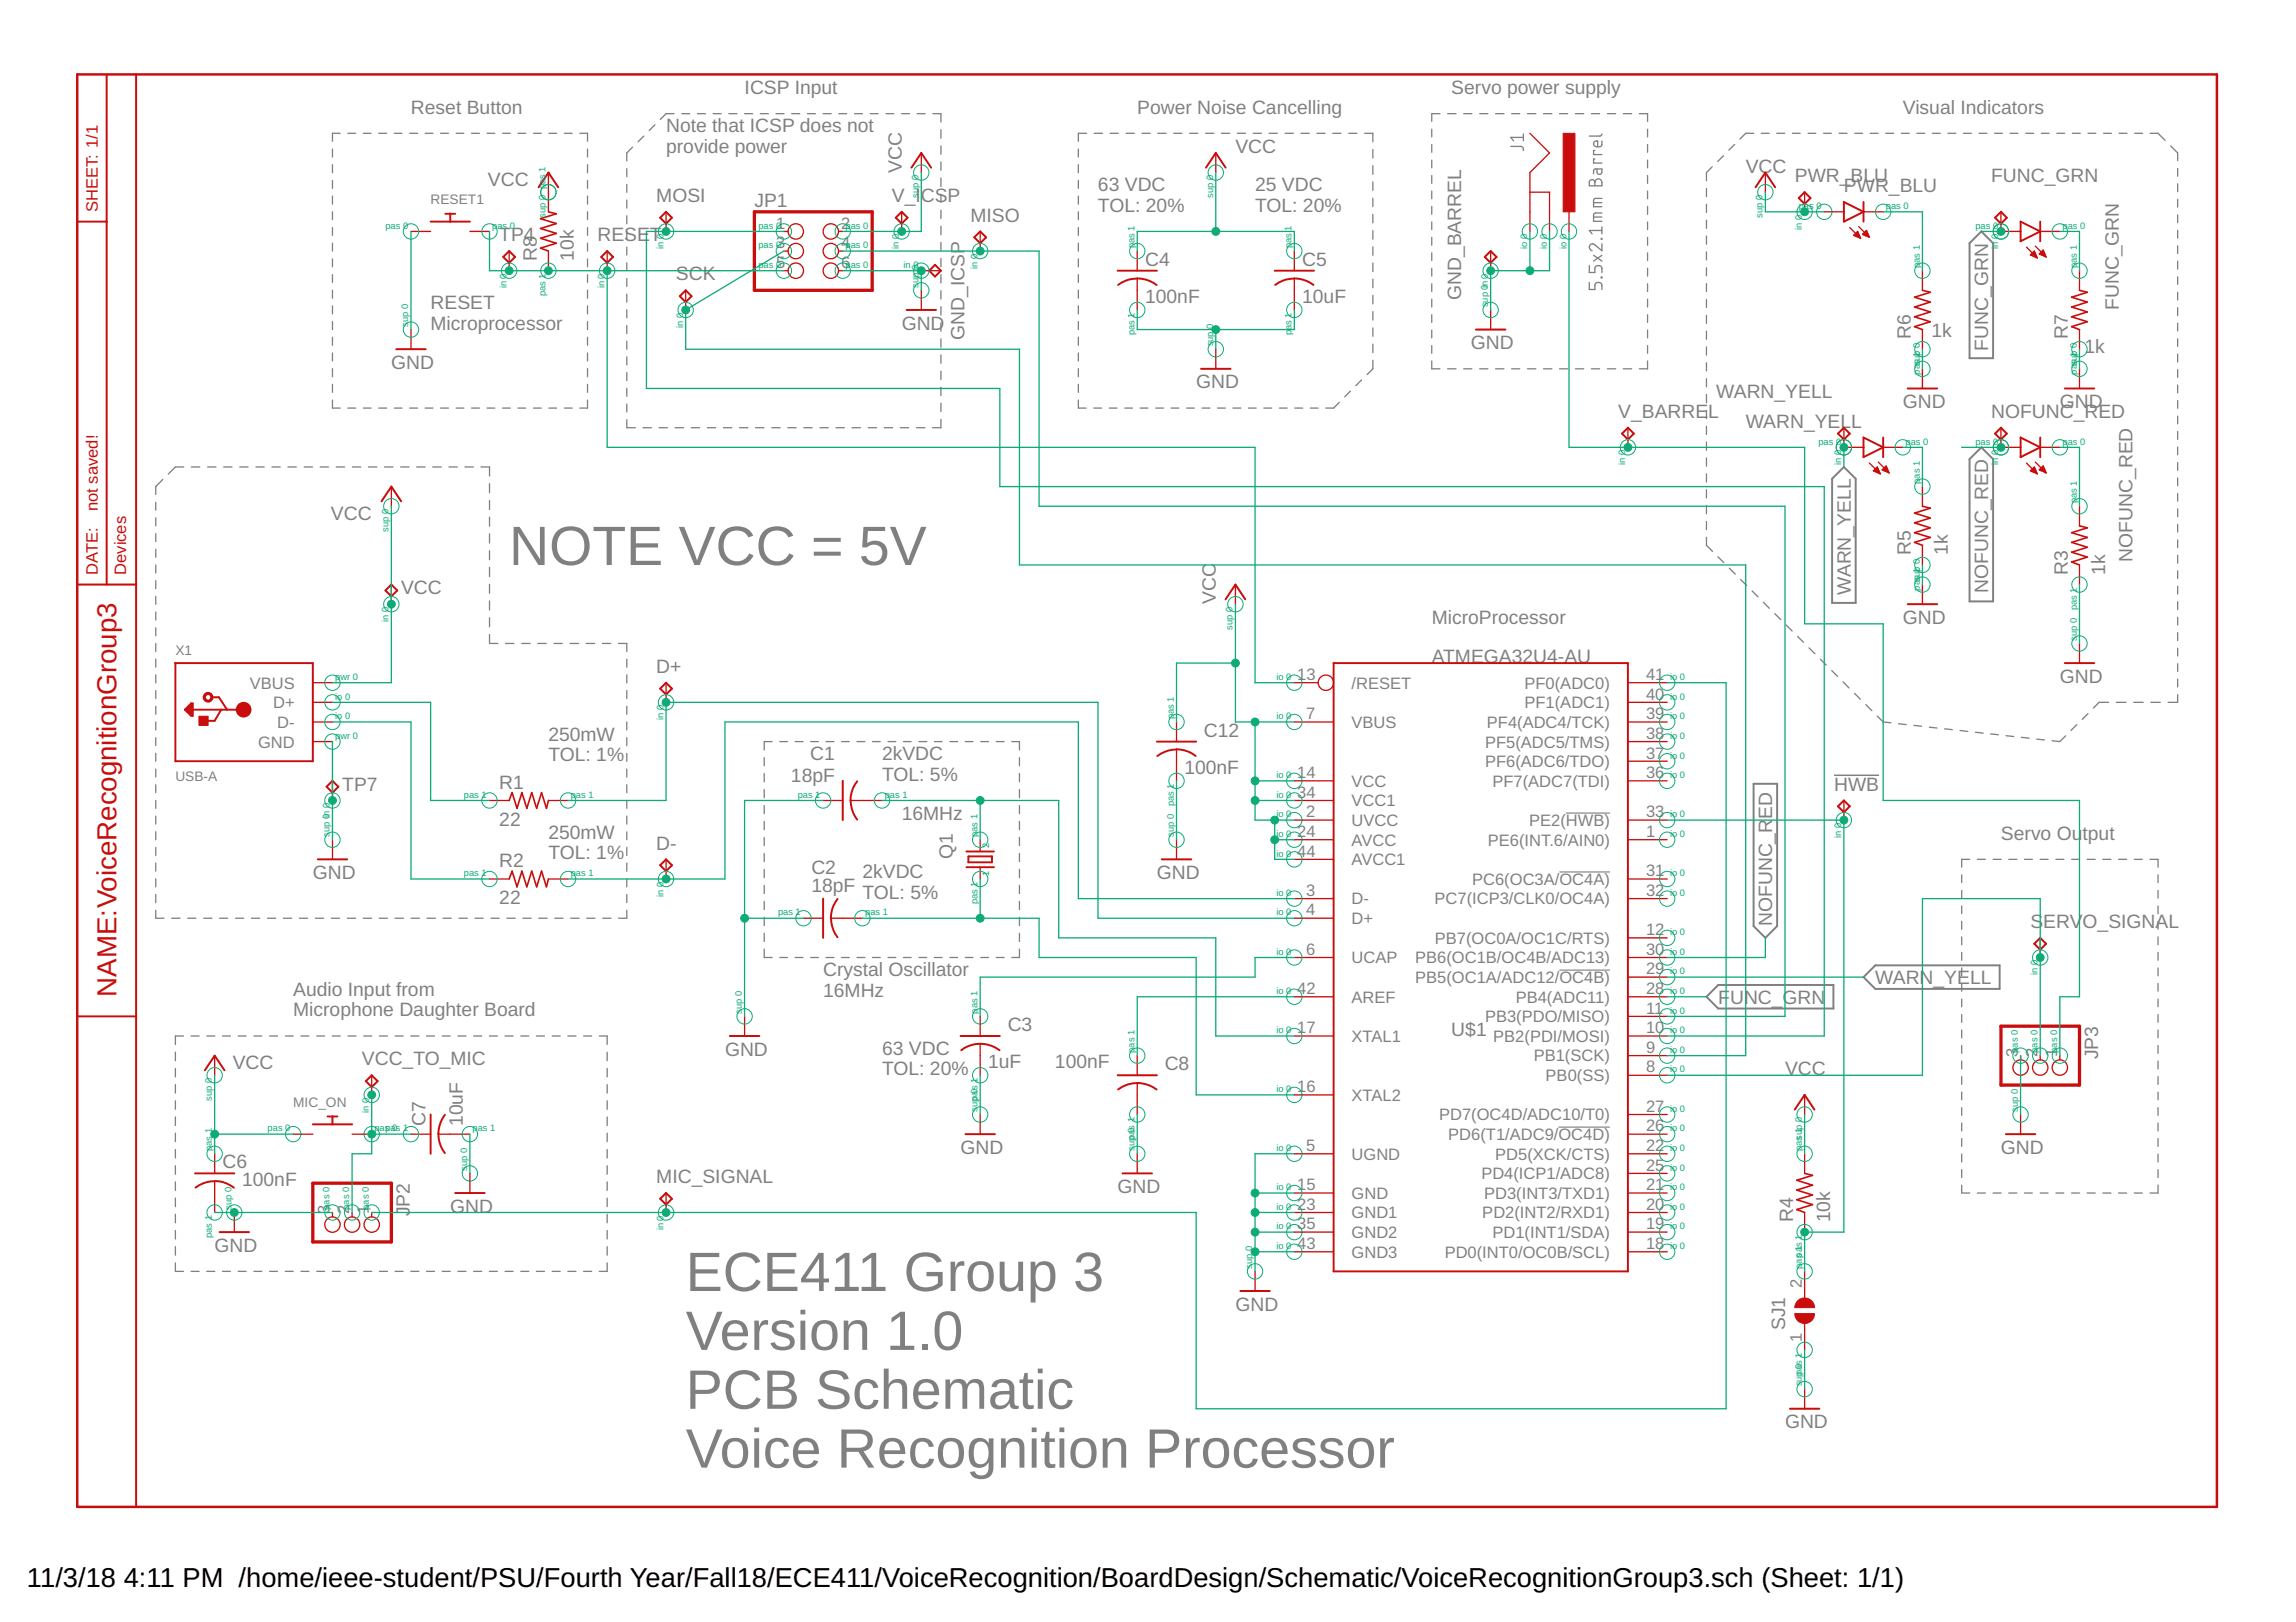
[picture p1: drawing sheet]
<svg xmlns="http://www.w3.org/2000/svg" width="297mm" height="210mm" viewBox="0 0 297 210" stroke-linecap="round" stroke-linejoin="round" font-family="sans-serif">
<defs><g id="words">
<g font-size="7.2" fill="#808080">
<text x="65.9" y="73.1">NOTE VCC = 5V</text>
<text x="88.7" y="167.1">ECE411 Group 3</text>
<text x="88.7" y="174.7">Version 1.0</text>
<text x="88.7" y="182.3">PCB Schematic</text>
<text x="88.7" y="189.9">Voice Recognition Processor</text>
</g>
<text font-size="3.6" fill="#c90d0c" x="15.1" y="129" transform="rotate(-90 15.1 129)">NAME:VoiceRecognitionGroup3</text>
<g font-size="3.5">
<text x="3.5" y="205.4">11/3/18</text>
<text x="16" y="205.4">4:11 PM /home/ieee-student/PSU/Fourth Year/Fall18/ECE411/VoiceRecognition/BoardDesign/Schematic/VoiceRecognitionGroup3.sch (Sheet: 1/1)</text>
</g>
<g font-size="2.5" fill="#808080">
<text x="53.2" y="14.7">Reset Button</text>
<text x="86.2" y="17.1">Note that ICSP does not</text>
<text x="96.3" y="12.2">ICSP Input</text>
<text x="147.1" y="14.7">Power Noise Cancelling</text>
<text x="187.8" y="12.2">Servo power supply</text>
<text x="246.2" y="14.7">Visual Indicators</text>
<text x="86.2" y="19.8">provide power</text>
<text x="116.7" y="22.3" transform="rotate(-90 116.7 22.3)">VCC</text>
<text x="159.8" y="19.8">VCC</text>
<text x="225.9" y="22.3">VCC</text>
<text x="232.2" y="23.6">PWR_BLU</text>
<text x="257.6" y="23.6">FUNC_GRN</text>
<text x="63.1" y="24.1">VCC</text>
<text x="84.9" y="26.1">MOSI</text>
<text x="97.6" y="26.8">JP1</text>
<text x="115.4" y="26.1">V_ICSP</text>
<text x="125.5" y="28.7">MISO</text>
<text x="142" y="24.7">63 VDC</text>
<text x="142" y="27.4">TOL: 20%</text>
<text x="162.4" y="24.7">25 VDC</text>
<text x="162.4" y="27.4">TOL: 20%</text>
<text x="238.6" y="24.9">PWR_BLU</text>
<text x="64.6" y="31.2">TP4</text>
<text x="69.4" y="33.8" transform="rotate(-90 69.4 33.8)">R8</text>
<text x="74.2" y="33.8" transform="rotate(-90 74.2 33.8)">10k</text>
<text x="77.3" y="31.2">RESE</text>
<text x="84.1" y="31.2">T</text>
<text x="148.1" y="34.4">C4</text>
<text x="168.5" y="34.4">C5</text>
<text x="55.7" y="40">RESET</text>
<text x="87.4" y="36.3">SCK</text>
<text x="148.1" y="39.2">100nF</text>
<text x="168.5" y="39.2">10uF</text>
<text x="189" y="38.8" transform="rotate(-90 189 38.8)">GND_BARREL</text>
<text x="274.1" y="40.1" transform="rotate(-90 274.1 40.1)">FUNC_GRN</text>
<text x="50.6" y="47.7">GND</text>
<text x="55.7" y="42.6">Microprocessor</text>
<text x="116.7" y="42.6">GND</text>
<text x="124.8" y="44" transform="rotate(-90 124.8 44)">GND_ICSP</text>
<text x="190.3" y="45.2">GND</text>
<text x="247.2" y="43.9" transform="rotate(-90 247.2 43.9)">R6</text>
<text x="249.9" y="43.7">1k</text>
<text x="257.2" y="45.4" transform="rotate(-90 257.2 45.4)">FUNC_GRN</text>
<text x="267.5" y="43.9" transform="rotate(-90 267.5 43.9)">R7</text>
<text x="269.7" y="45.7">1k</text>
<text x="154.7" y="50.3">GND</text>
<text x="222" y="51.5">WARN_YELL</text>
<text x="246.2" y="52.8">GND</text>
<text x="266.5" y="52.8">GND</text>
<text x="209.3" y="54.1">V_BARREL</text>
<text x="225.9" y="55.3">WARN_YELL</text>
<text x="257.6" y="54.1">NOFUNC_RED</text>
<text x="42.8" y="67.3">VCC</text>
<text x="247.2" y="71.8" transform="rotate(-90 247.2 71.8)">R5</text>
<text x="252" y="71.8" transform="rotate(-90 252 71.8)">1k</text>
<text x="51.9" y="76.9">VCC</text>
<text x="239.4" y="77" transform="rotate(-90 239.4 77)">WARN_YELL</text>
<text x="257.2" y="76.7" transform="rotate(-90 257.2 76.7)">NOFUNC_RED</text>
<text x="267.5" y="74.4" transform="rotate(-90 267.5 74.4)">R3</text>
<text x="272.3" y="74.4" transform="rotate(-90 272.3 74.4)">1k</text>
<text x="275.9" y="72.7" transform="rotate(-90 275.9 72.7)">NOFUNC_RED</text>
<text x="157.3" y="78.2" transform="rotate(-90 157.3 78.2)">VCC</text>
<text x="185.2" y="80.7">MicroProcessor</text>
<text x="246.2" y="80.7">GND</text>
<text x="84.9" y="87.1">D+</text>
<text x="185.2" y="85.8">ATMEGA32U4-AU</text>
<text x="266.5" y="88.4">GND</text>
<text x="70.9" y="95.8">250mW</text>
<text x="155.8" y="95.3">C12</text>
<text x="70.9" y="98.5">TOL: 1%</text>
<text x="102.3" y="101.2">18pF</text>
<text x="104.8" y="98.4">C1</text>
<text x="114.1" y="98.4">2kVDC</text>
<text x="114.1" y="101.1">TOL: 5%</text>
<text x="153.2" y="100.2">100nF</text>
<text x="44.3" y="102.3">TP7</text>
<text x="64.6" y="106.9">22</text>
<text x="64.6" y="102.1">R1</text>
<text x="116.7" y="106.1">16MHz</text>
<text x="229.3" y="106" transform="rotate(-90 229.3 106)">ED</text>
<text x="237.3" y="102.3">HWB</text>
<text x="40.5" y="113.7">GND</text>
<text x="64.6" y="112.3">R2</text>
<text x="70.9" y="108.5">250mW</text>
<text x="70.9" y="111.2">TOL: 1%</text>
<text x="84.9" y="109.9">D-</text>
<text x="105" y="113.1">C2</text>
<text x="111.6" y="113.6">2kVDC</text>
<text x="123.3" y="111.2" transform="rotate(-90 123.3 111.2)">Q1</text>
<text x="149.7" y="113.7">GND</text>
<text x="258.9" y="108.7">Servo Ou</text>
<text x="269.4" y="108.7">tput</text>
<text x="64.6" y="117.1">22</text>
<text x="105" y="115.4">18pF</text>
<text x="111.6" y="116.3">TOL: 5%</text>
<text x="229.3" y="119.8" transform="rotate(-90 229.3 119.8)">NOFUNC_R</text>
<text x="262.7" y="120.1">S</text>
<text x="264.3" y="120.1">ERV</text>
<text x="269.4" y="120.1">O_SIGNAL</text>
<text x="37.9" y="128.9">Audio Input from</text>
<text x="37.9" y="131.5">Microphone Daughter Board</text>
<text x="106.5" y="126.3">Crystal Oscillator</text>
<text x="106.5" y="129">16MHz</text>
<text x="222.3" y="129.9">F</text>
<text x="223.8" y="129.9">UNC_GRN</text>
<text x="242.6" y="127.3">WARN_YELL</text>
<text x="46.8" y="137.9">VCC_TO_MIC</text>
<text x="93.8" y="136.6">GND</text>
<text x="114.1" y="136.5">63 VDC</text>
<text x="130.4" y="133.4">C3</text>
<text x="187.8" y="134.1">U$1</text>
<text x="271.4" y="137.1" transform="rotate(-90 271.4 137.1)">JP3</text>
<text x="30.1" y="138.4">VCC</text>
<text x="114.1" y="139.1">TOL: 20%</text>
<text x="127.8" y="138.3">1uF</text>
<text x="136.5" y="138.3">100nF</text>
<text x="150.7" y="138.5">C8</text>
<text x="230.9" y="139.1">VCC</text>
<text x="55.1" y="145.7" transform="rotate(-90 55.1 145.7)">C7</text>
<text x="59.9" y="145.7" transform="rotate(-90 59.9 145.7)">10uF</text>
<text x="124.3" y="149.3">GND</text>
<text x="258.9" y="149.3">GND</text>
<text x="28.8" y="151.2">C6</text>
<text x="31.3" y="153.5">100nF</text>
<text x="84.9" y="153.1">MIC_SIGNAL</text>
<text x="144.6" y="154.4">GND</text>
<text x="27.8" y="162">GND</text>
<text x="53" y="157.4" transform="rotate(-90 53 157.4)">J</text>
<text x="53" y="156.2" transform="rotate(-90 53 156.2)">P2</text>
<text x="58.2" y="156.9">GND</text>
<text x="232" y="158.2" transform="rotate(-90 232 158.2)">R4</text>
<text x="236.8" y="158.2" transform="rotate(-90 236.8 158.2)">10k</text>
<text x="159.8" y="169.6">GND</text>
<text x="230.9" y="172.2" transform="rotate(-90 230.9 172.2)">SJ1</text>
<text x="230.9" y="184.9">GND</text>
</g>
<g font-size="2.1" fill="#c90d0c">
<text x="12.7" y="27.4" transform="rotate(-90 12.7 27.4)">SHEET: 1/1</text>
<text x="12.7" y="66.1" transform="rotate(-90 12.7 66.1)">not saved!</text>
<text x="12.7" y="74.4" transform="rotate(-90 12.7 74.4)">DATE:</text>
<text x="16.3" y="74.4" transform="rotate(-90 16.3 74.4)">Devices</text>
</g>
<g font-size="2.1" fill="#808080">
<text x="100.4" y="29.6">1</text>
<text x="108.8" y="29.6">2</text>
<text x="100.4" y="32.1">3</text>
<text x="100.4" y="34.7">5</text>
<text x="108.8" y="32.1">4</text>
<text x="108.8" y="34.7">6</text>
<text x="32.3" y="89.1">VBUS</text>
<text x="167.8" y="88">13</text>
<text x="174.9" y="89.1">/RESET</text>
<text x="197.2" y="89.1">PF0(ADC0)</text>
<text x="213" y="88">41</text>
<text x="35.3" y="91.7">D+</text>
<text x="35.9" y="94.2">D-</text>
<text x="169" y="93.1">7</text>
<text x="174.9" y="94.2">VBUS</text>
<text x="192.4" y="94.2">PF4(ADC4/TCK)</text>
<text x="197.2" y="91.7">PF1(ADC1)</text>
<text x="213" y="90.5">40</text>
<text x="213" y="93.1">39</text>
<text x="213" y="95.6">38</text>
<text x="33.4" y="96.7">GND</text>
<text x="167.8" y="100.7">14</text>
<text x="174.9" y="101.8">VCC</text>
<text x="192.1" y="96.7">PF5(ADC5/TMS)</text>
<text x="192.1" y="99.3">PF6(ADC6/TDO)</text>
<text x="193.1" y="101.8">PF7(ADC7(TDI)</text>
<text x="213" y="98.2">37</text>
<text x="213" y="100.7">36</text>
<text x="167.8" y="103.2">34</text>
<text x="169" y="105.8">2</text>
<text x="174.9" y="106.9">UVCC</text>
<text x="174.9" y="104.4">VCC1</text>
<text x="197.8" y="106.9">PE2(HWB)</text>
<text x="213" y="105.8">33</text>
<text x="167.8" y="108.3">24</text>
<text x="167.8" y="110.9">44</text>
<text x="174.9" y="109.4">AVCC</text>
<text x="174.9" y="112">AVCC1</text>
<text x="192.5" y="109.4">PE6(INT.6/AIN0)</text>
<text x="213" y="113.4">31</text>
<text x="213" y="108.3">1</text>
<text x="169" y="115.9">3</text>
<text x="169" y="118.5">4</text>
<text x="174.9" y="117.1">D-</text>
<text x="174.9" y="119.6">D+</text>
<text x="185.6" y="117.1">PC7(ICP3/CLK0/OC4A)</text>
<text x="190.5" y="114.5">PC6(OC3A/OC4A)</text>
<text x="213" y="115.9">32</text>
<text x="169" y="123.6">6</text>
<text x="174.9" y="124.7">UCAP</text>
<text x="183.1" y="124.7">PB6(OC1B/OC4B/ADC13)</text>
<text x="185.6" y="122.1">PB7(OC0A/OC1C/RTS)</text>
<text x="213" y="123.6">30</text>
<text x="213" y="121">12</text>
<text x="167.8" y="128.6">42</text>
<text x="174.9" y="129.7">AREF</text>
<text x="183.1" y="127.2">PB5(OC1A/ADC12/OC4B)</text>
<text x="196.1" y="129.7">PB4(ADC11)</text>
<text x="213" y="131.2">11</text>
<text x="213" y="128.6">28</text>
<text x="213" y="126.1">29</text>
<text x="167.8" y="133.7">17</text>
<text x="174.9" y="134.8">XTAL1</text>
<text x="192.1" y="132.3">PB3(PDO/MISO)</text>
<text x="193.2" y="134.8">PB2(PDI/MOSI)</text>
<text x="198.4" y="137.4">PB1(SCK)</text>
<text x="213" y="133.7">10</text>
<text x="213" y="136.2">9</text>
<text x="261.1" y="136.8" transform="rotate(-90 261.1 136.8)">3</text>
<text x="263.6" y="136.8" transform="rotate(-90 263.6 136.8)">2</text>
<text x="266.1" y="136.8" transform="rotate(-90 266.1 136.8)">1</text>
<text x="167.8" y="141.3">16</text>
<text x="174.9" y="142.4">XTAL2</text>
<text x="200" y="139.9">PB0(SS)</text>
<text x="213" y="138.8">8</text>
<text x="213" y="143.9">27</text>
<text x="169" y="148.9">5</text>
<text x="186.2" y="145">PD7(OC4D/ADC10/T0)</text>
<text x="187.4" y="147.5">PD6(T1/ADC9/OC4D)</text>
<text x="213" y="146.4">26</text>
<text x="213" y="148.9">22</text>
<text x="167.8" y="154">15</text>
<text x="174.9" y="155.1">GND</text>
<text x="174.9" y="150.1">UGND</text>
<text x="191.6" y="152.6">PD4(ICP1/ADC8)</text>
<text x="192" y="155.1">PD3(INT3/TXD1)</text>
<text x="193.4" y="150.1">PD5(XCK/CTS)</text>
<text x="213" y="151.5">25</text>
<text x="213" y="154">21</text>
<text x="42.6" y="157.1" transform="rotate(-90 42.6 157.1)">3</text>
<text x="45.2" y="157.1" transform="rotate(-90 45.2 157.1)">2</text>
<text x="47.7" y="157.1" transform="rotate(-90 47.7 157.1)">1</text>
<text x="167.8" y="156.6">23</text>
<text x="167.8" y="159.1">35</text>
<text x="167.8" y="161.6">43</text>
<text x="174.9" y="157.7">GND1</text>
<text x="174.9" y="160.2">GND2</text>
<text x="191.8" y="157.7">PD2(INT2/RXD1)</text>
<text x="193.1" y="160.2">PD1(INT1/SDA)</text>
<text x="213" y="156.6">20</text>
<text x="213" y="159.1">19</text>
<text x="213" y="161.6">18</text>
<text x="174.9" y="162.8">GND3</text>
<text x="186.9" y="162.8">PD0(INT0/OC0B/SCL)</text>
<text x="233.1" y="166.7" transform="rotate(-90 233.1 166.7)">2</text>
<text x="233.1" y="173.7" transform="rotate(-90 233.1 173.7)">1</text>
</g>
<g font-size="1.8" fill="#808080">
<text x="55.7" y="26.4">RESET1</text>
<text x="22.7" y="84.8">X1</text>
<text x="22.7" y="101.1">USB-A</text>
<text x="37.9" y="143.2">MIC_ON</text>
</g>
<g font-size="1.2" fill="#0dab76">
<text x="49.9" y="29.6">pas 0</text>
<text x="63.7" y="29.6">pas 0</text>
<text x="70.6" y="28.2" transform="rotate(-90 70.6 28.2)">sup 0 pas 1</text>
<text x="98.1" y="29.6">pas 0</text>
<text x="109.4" y="29.6">pas 0</text>
<text x="118.8" y="25.6" transform="rotate(-90 118.8 25.6)">sup 0</text>
<text x="156.9" y="25.6" transform="rotate(-90 156.9 25.6)">sup 0</text>
<text x="167.1" y="29.9" transform="rotate(-90 167.1 29.9)">1</text>
<text x="228" y="28.2" transform="rotate(-90 228 28.2)">sup 0</text>
<text x="232.7" y="27.1">pas 0</text>
<text x="233.1" y="29.7" transform="rotate(-90 233.1 29.7)">in 0</text>
<text x="244" y="27.1">pas 0</text>
<text x="255.6" y="29.6">pas 0</text>
<text x="266.8" y="29.6">pas 0</text>
<text x="85.8" y="32.3" transform="rotate(-90 85.8 32.3)">in 0</text>
<text x="98.1" y="32.1">pas 0</text>
<text x="98.1" y="34.7">pas 0</text>
<text x="109.4" y="32.1">pas 0</text>
<text x="109.4" y="34.7">pas 0</text>
<text x="116.3" y="32.3" transform="rotate(-90 116.3 32.3)">in 0</text>
<text x="116.9" y="34.7">in 0</text>
<text x="118.8" y="34.9" transform="rotate(-90 118.8 34.9)">0</text>
<text x="126.5" y="34.8" transform="rotate(-90 126.5 34.8)">in 0</text>
<text x="146.8" y="32.1" transform="rotate(-90 146.8 32.1)">pas 1</text>
<text x="167.1" y="32.1" transform="rotate(-90 167.1 32.1)">pas</text>
<text x="197.6" y="32.3" transform="rotate(-90 197.6 32.3)">io 0</text>
<text x="200.1" y="32.3" transform="rotate(-90 200.1 32.3)">io 0</text>
<text x="202.6" y="32.3" transform="rotate(-90 202.6 32.3)">io 0</text>
<text x="248.4" y="34.7" transform="rotate(-90 248.4 34.7)">pas 1</text>
<text x="258.5" y="32.3" transform="rotate(-90 258.5 32.3)">in 0</text>
<text x="268.7" y="34.7" transform="rotate(-90 268.7 34.7)">pas 1</text>
<text x="65.5" y="37.3" transform="rotate(-90 65.5 37.3)">in 0</text>
<text x="70.6" y="38.3" transform="rotate(-90 70.6 38.3)">pas 1</text>
<text x="78.2" y="37.3" transform="rotate(-90 78.2 37.3)">in 0</text>
<text x="118.8" y="37.2" transform="rotate(-90 118.8 37.2)">sup</text>
<text x="192.5" y="39.8" transform="rotate(-90 192.5 39.8)">sup 0in 0</text>
<text x="52.8" y="42.3" transform="rotate(-90 52.8 42.3)">sup 0</text>
<text x="88.4" y="42.4" transform="rotate(-90 88.4 42.4)">in 0</text>
<text x="146.8" y="43.4" transform="rotate(-90 146.8 43.4)">pas 1</text>
<text x="156.9" y="44.8" transform="rotate(-90 156.9 44.8)">sup</text>
<text x="156.9" y="42.6" transform="rotate(-90 156.9 42.6)">0</text>
<text x="167.1" y="43.4" transform="rotate(-90 167.1 43.4)">pas 1</text>
<text x="248.4" y="46.1" transform="rotate(-90 248.4 46.1)">p 0</text>
<text x="268.7" y="46.1" transform="rotate(-90 268.7 46.1)">p 0</text>
<text x="248.4" y="48.5" transform="rotate(-90 248.4 48.5)">passu1</text>
<text x="268.7" y="48.5" transform="rotate(-90 268.7 48.5)">pasu1</text>
<text x="235.3" y="57.5">pas 0</text>
<text x="246.5" y="57.5">pas 0</text>
<text x="255.6" y="57.5">pas 0</text>
<text x="266.8" y="57.5">pas 0</text>
<text x="210.3" y="60.2" transform="rotate(-90 210.3 60.2)">in 0</text>
<text x="238.2" y="60.2" transform="rotate(-90 238.2 60.2)">in 0</text>
<text x="248.4" y="62.6" transform="rotate(-90 248.4 62.6)">pas 1</text>
<text x="258.5" y="60.2" transform="rotate(-90 258.5 60.2)">in 0</text>
<text x="268.7" y="65.1" transform="rotate(-90 268.7 65.1)">pas 1</text>
<text x="50.3" y="68.8" transform="rotate(-90 50.3 68.8)">sup 0</text>
<text x="248.4" y="76.4" transform="rotate(-90 248.4 76.4)">passu1</text>
<text x="248.4" y="74" transform="rotate(-90 248.4 74)">p 0</text>
<text x="50.3" y="80.5" transform="rotate(-90 50.3 80.5)">in 0</text>
<text x="159.5" y="81.5" transform="rotate(-90 159.5 81.5)">sup 0</text>
<text x="268.7" y="82.9" transform="rotate(-90 268.7 82.9)">sup 0</text>
<text x="268.7" y="79" transform="rotate(-90 268.7 79)">pas 1</text>
<text x="43.4" y="88">pwr 0</text>
<text x="165.1" y="88">io 0</text>
<text x="216.1" y="88">io 0</text>
<text x="43.4" y="90.5">io 0</text>
<text x="43.4" y="93.1">io 0</text>
<text x="43.4" y="95.6">pwr 0</text>
<text x="85.8" y="93.2" transform="rotate(-90 85.8 93.2)">in 0</text>
<text x="151.9" y="93.1" transform="rotate(-90 151.9 93.1)">pas 1</text>
<text x="165.1" y="93.1">io 0</text>
<text x="216.1" y="90.5">io 0</text>
<text x="216.1" y="93.1">io 0</text>
<text x="216.1" y="95.6">io 0</text>
<text x="165.1" y="100.7">io 0</text>
<text x="216.1" y="98.2">io 0</text>
<text x="216.1" y="100.7">io 0</text>
<text x="60" y="103.2">pas 1</text>
<text x="73.8" y="103.2">pas 1</text>
<text x="103.2" y="103.2">pas 1</text>
<text x="114.5" y="103.2">pas 1</text>
<text x="151.9" y="104.4" transform="rotate(-90 151.9 104.4)">pas 1</text>
<text x="165.1" y="105.8">io 0</text>
<text x="165.1" y="103.2">io 0</text>
<text x="216.1" y="105.8">io 0</text>
<text x="42.6" y="108.3" transform="rotate(-90 42.6 108.3)">sup 0in 0</text>
<text x="60" y="113.4">pas 1</text>
<text x="73.8" y="113.4">pas 1</text>
<text x="126.5" y="108.3" transform="rotate(-90 126.5 108.3)">pas 1</text>
<text x="128" y="113.4" transform="rotate(-90 128 113.4)">1</text>
<text x="128" y="109.7" transform="rotate(-90 128 109.7)">2</text>
<text x="151.9" y="108.3" transform="rotate(-90 151.9 108.3)">sup 0</text>
<text x="165.1" y="108.3">io 0</text>
<text x="165.1" y="110.9">io 0</text>
<text x="216.1" y="113.4">io 0</text>
<text x="216.1" y="108.3">io 0</text>
<text x="238.2" y="108.4" transform="rotate(-90 238.2 108.4)">in 0</text>
<text x="85.8" y="116.1" transform="rotate(-90 85.8 116.1)">in 0</text>
<text x="100.7" y="118.5">pas 1</text>
<text x="111.9" y="118.5">pas 1</text>
<text x="126.5" y="117" transform="rotate(-90 126.5 117)">pas 1</text>
<text x="165.1" y="115.9">io 0</text>
<text x="165.1" y="118.5">io 0</text>
<text x="216.1" y="115.9">io 0</text>
<text x="165.1" y="123.6">io 0</text>
<text x="216.1" y="123.6">io 0</text>
<text x="216.1" y="121">io 0</text>
<text x="96" y="131.2" transform="rotate(-90 96 131.2)">sup 0</text>
<text x="126.5" y="131.2" transform="rotate(-90 126.5 131.2)">pas 1</text>
<text x="165.1" y="128.6">io 0</text>
<text x="216.1" y="131.2">io 0</text>
<text x="216.1" y="128.6">io 0</text>
<text x="216.1" y="126.1">io 0</text>
<text x="263.6" y="126.2" transform="rotate(-90 263.6 126.2)">in 0</text>
<text x="146.8" y="136.2" transform="rotate(-90 146.8 136.2)">pas 1</text>
<text x="165.1" y="133.7">io 0</text>
<text x="216.1" y="133.7">io 0</text>
<text x="216.1" y="136.2">io 0</text>
<text x="261.1" y="136.2" transform="rotate(-90 261.1 136.2)">pas 0</text>
<text x="263.6" y="136.2" transform="rotate(-90 263.6 136.2)">pas 0</text>
<text x="266.1" y="136.2" transform="rotate(-90 266.1 136.2)">pas 0</text>
<text x="27.4" y="142.4" transform="rotate(-90 27.4 142.4)">sup 0</text>
<text x="47.7" y="144" transform="rotate(-90 47.7 144)">in 0</text>
<text x="126.5" y="143.9" transform="rotate(-90 126.5 143.9)">suppa0s 1</text>
<text x="165.1" y="141.3">io 0</text>
<text x="216.1" y="138.8">io 0</text>
<text x="216.1" y="143.9">io 0</text>
<text x="261.1" y="143.9" transform="rotate(-90 261.1 143.9)">sup 0</text>
<text x="27.4" y="148.9" transform="rotate(-90 27.4 148.9)">pas 1</text>
<text x="34.6" y="146.4">pas 0</text>
<text x="48.4" y="146.4">paspa0s 1</text>
<text x="61.1" y="146.4">pas 1</text>
<text x="146.8" y="148.9" transform="rotate(-90 146.8 148.9)">suppa0s 1</text>
<text x="165.1" y="148.9">io 0</text>
<text x="216.1" y="146.4">io 0</text>
<text x="216.1" y="148.9">io 0</text>
<text x="233.1" y="148.9" transform="rotate(-90 233.1 148.9)">passu1p 0</text>
<text x="60.4" y="151.5" transform="rotate(-90 60.4 151.5)">sup 0</text>
<text x="165.1" y="154">io 0</text>
<text x="216.1" y="151.5">io 0</text>
<text x="216.1" y="154">io 0</text>
<text x="27.4" y="160.2" transform="rotate(-90 27.4 160.2)">pas 1</text>
<text x="30" y="156.6" transform="rotate(-90 30 156.6)">sup 0</text>
<text x="42.6" y="156.6" transform="rotate(-90 42.6 156.6)">pas 0</text>
<text x="45.2" y="156.6" transform="rotate(-90 45.2 156.6)">pas 0</text>
<text x="47.7" y="156.6" transform="rotate(-90 47.7 156.6)">pas 0</text>
<text x="85.8" y="159.2" transform="rotate(-90 85.8 159.2)">in 0</text>
<text x="165.1" y="156.6">io 0</text>
<text x="165.1" y="159.1">io 0</text>
<text x="165.1" y="161.6">io 0</text>
<text x="216.1" y="156.6">io 0</text>
<text x="216.1" y="159.1">io 0</text>
<text x="216.1" y="161.6">io 0</text>
<text x="162" y="164.2" transform="rotate(-90 162 164.2)">sup 0</text>
<text x="233.1" y="164.2" transform="rotate(-90 233.1 164.2)">paspa1s 1</text>
<text x="233.1" y="179.4" transform="rotate(-90 233.1 179.4)">suppa0s 1</text>
</g>
</g></defs>
<g fill="none" stroke="#808080" stroke-width=".17">
<path d="M43 19.3v1M44 17.3h-1v1M45 17.3h1M47 17.3h1M49 17.3h1M51 17.3h1M53 17.3h1M55 17.3h1M57 17.3h1M59 17.3h1M61 17.3h1M63 17.3h1"/>
<path d="M65 17.3h1M67 17.3h1M69 17.3h1M71 17.3h1M73 17.3h1M75 17.3h1v1M76 19.3v1M81.8 19l-.7 .8v1M83.3 17.6l-.8 .8M84.7 16.2l-.7 .7M87.2 14.7h-1l-.8 .8M88.2 14.7h1"/>
<path d="M90.2 14.7h1.1M92.3 14.7h1M94.3 14.7h1M96.3 14.7h1.1M98.4 14.7h1M100.4 14.7h1M102.4 14.7h1.1M104.5 14.7h1M106.5 14.7h1M108.5 14.7h1M110.6 14.7h1M112.6 14.7h1"/>
<path d="M114.6 14.7h1M116.6 14.7h1.1M118.7 14.7h1M120.7 14.7h1v1.1M121.7 16.8v1.1M121.7 18.9v1.1M139.5 19.3v1M140.6 17.3h-1.1v1M141.6 17.3h1M143.6 17.3h1.1M145.7 17.3h1M147.7 17.3h1.1"/>
<path d="M149.8 17.3h1.1M151.8 17.3h1.1M153.9 17.3h1.1M156 17.3h1M158 17.3h1.1M160.1 17.3h1M162.1 17.3h1.1M164.2 17.3h1M166.3 17.3h1M168.3 17.3h1.1M170.4 17.3h1M172.4 17.3h1.1"/>
<path d="M174.5 17.3h1M176.6 17.3h1v1.1M177.6 19.3v1.1M185.2 16.7v1M185.2 18.7v1M186.3 14.7h-1.1v1M187.3 14.7h1.1M189.4 14.7h1M191.4 14.7h1.1M193.5 14.7h1.1M195.5 18.9h1.2a.4 .4 0 0 1 .4 .6M195.6 14.7h1"/>
<path d="M197.1 17.3v.9M197.1 17.8h-1.6l.3 .4M197.6 14.7h1.1M199.7 14.7h1.1M201.8 14.7h1M203.8 14.7h1.1M205.9 14.7h1M206.3 19.5h-.1v.5h1M207.2 18.2v.7a.83 .83 0 0 1-.9 0 .39 .39 0 0 1-.1-.5 .39 .39 0 0 1 .5-.2v.8M207.2 17.3v.2l-.2 .1h-1.4M208 14.7h1M210 14.7h1.1"/>
<path d="M212.1 14.7h1v1M213.1 16.7v1M213.1 18.7v1M224.4 18.7l-.7 .7M226.9 17.3h-1.1l-.7 .7M227.9 17.3h1M229.9 17.3h1M231.9 17.3h1M233.9 17.3h1M235.9 17.3h1M237.9 17.3h1.1M239.9 17.3h1.1"/>
<path d="M242 17.3h1M244 17.3h1M246 17.3h1M248 17.3h1M250 17.3h1M252 17.3h1M254 17.3h1M256 17.3h1M258 17.3h1.1M260.1 17.3h1M262.1 17.3h1M264.1 17.3h1"/>
<path d="M266.1 17.3h1M268.1 17.3h1M270.1 17.3h1M272.1 17.3h1.1M274.2 17.3h1M276.2 17.3h1M278.2 17.3h1l.9 .9M280.8 18.9l.9 .9v1M43 21.3v1.1M43 23.3v1.1M43 25.4v1M43 27.4v1"/>
<path d="M43 29.4v1.1M43 31.5v1M43 33.5v1M43 35.5v1.1M43 37.5v1.1M43 39.6v1M76 21.3v1.1M76 23.3v1.1M76 25.4v1M76 27.4v1M76 29.4v1.1M76 31.5v1"/>
<path d="M76 33.5v1M76 35.5v1.1M76 37.5v1.1M76 39.6v1M81.1 21.8v1.1M81.1 23.9v1M81.1 25.9v1M81.1 27.9v1.1M81.1 30v1M81.1 32v1M81.1 34v1M81.1 36v1.1"/>
<path d="M81.1 38.1v1M121.7 21v1M121.7 23v1.1M121.7 25.1v1.1M121.7 27.2v1.1M121.7 29.3v1.1M121.7 31.4v1M121.7 33.4v1.1M121.7 35.5v1.1M121.7 37.6v1.1M121.7 39.7v1.1M139.5 21.3v1.1"/>
<path d="M139.5 23.3v1.1M139.5 25.4v1M139.5 27.4v1M139.5 29.4v1.1M139.5 31.5v1M139.5 33.5v1M139.5 35.5v1.1M139.5 37.5v1.1M139.5 39.6v1M177.6 21.4v1.1M177.6 23.5v1.1M177.6 25.7v1"/>
<path d="M177.6 27.7v1.2M177.6 29.8v1.1M177.6 31.9v1.1M177.6 34v1.1M177.6 36.1v1.1M177.6 38.2v1.1M185.2 20.7v1M185.2 22.7v1M185.2 24.7v1M185.2 26.7v1M185.2 28.7v1M185.2 30.7v1"/>
<path d="M185.2 32.7v1M185.2 34.7v1M185.2 36.7v1M185.2 38.7v1M205.6 36.6v.9h.7v-.6a.46 .46 0 0 1 .5-.4 .46 .46 0 0 1 .4 .4v.6M205.6 34.4v.9h.7v-.6a.46 .46 0 0 1 .5-.3 .46 .46 0 0 1 .4 .3v.6M205.7 23.3a.35 .35 0 0 1 .4 0 .35 .35 0 0 1 .2 .3 .46 .46 0 0 1 .5-.5 .46 .46 0 0 1 .4 .5v.4h-1.6v-.5zM206.2 33l1 .8M206.2 28.1h1M206.2 26.2h1M206.3 23.6v.4M206.3 20.6h-.1v.5h1"/>
<path d="M206.6 21.9v.4a.32 .32 0 0 0 .3 .3 .32 .32 0 0 0 .3-.3v-.4h-.8h-.2v.6M207.2 30.9h.1M207.2 35.9v.1zM207.2 31.6v.8l-.9-.7a.44 .44 0 0 0-.7 .1 .44 .44 0 0 0 .4 .6M207.2 27.6h-.9l-.1 .2v.8h1M207.2 25.7h-.9l-.1 .3v.8h1M207.2 29.4v.9M207.2 33l-1 .8M207.2 29.8h-1.6l.4 .5M213.1 20.7v1M213.1 22.7v1M213.1 24.7v1"/>
<path d="M213.1 26.7v1M213.1 28.7v1M213.1 30.7v1M213.1 32.7v1M213.1 34.7v1M213.1 36.7v1M213.1 38.7v1M220.8 24.4v1M220.8 26.4v1.1M220.8 28.5v1M220.8 30.5v1.1M220.8 32.6v1"/>
<path d="M220.8 34.6v1.1M220.8 36.7v1M220.8 38.8v1M221.5 21.6l-.7 .7v1.1M223 20.2l-.8 .7M281.7 21.8v1M281.7 23.8v1M281.7 25.8v1M281.7 27.8v1M281.7 29.8v1M281.7 31.8v1M281.7 33.8v1"/>
<path d="M281.7 35.8v1M281.7 37.8v1M281.7 39.8v1M43 51.8v1h1M43 41.6v1.1M43 43.6v1.1M43 45.7v1M43 47.7v1M43 49.7v1.1M45 52.8h1M47 52.8h1M49 52.8h1"/>
<path d="M51 52.8h1M53 52.8h1M55 52.8h1M57 52.8h1M59 52.8h1M61 52.8h1M63 52.8h1M65 52.8h1M67 52.8h1M69 52.8h1M71 52.8h1M73 52.8h1"/>
<path d="M76 51.8v1h-1M76 41.6v1.1M76 43.6v1.1M76 45.7v1M76 47.7v1M76 49.7v1.1M81.1 54.3v1.1h1.1M81.1 40.1v1M81.1 42.1v1.1M81.1 44.2v1M81.1 46.2v1M81.1 48.2v1.1"/>
<path d="M81.1 50.2v1.1M81.1 52.3v1M83.2 55.4h1.1M85.3 55.4h1M87.3 55.4h1.1M89.4 55.4h1.1M91.5 55.4h1.1M93.6 55.4h1.1M95.7 55.4h1.1M97.7 55.4h1.1M99.8 55.4h1.1M101.9 55.4h1.1"/>
<path d="M104 55.4h1.1M106.1 55.4h1.1M108.2 55.4h1M110.2 55.4h1.1M112.3 55.4h1.1M114.4 55.4h1.1M116.5 55.4h1.1M118.6 55.4h1.1M121.7 41.8v1.1M121.7 43.9v1M121.7 45.9v1.1M121.7 48v1.1"/>
<path d="M121.7 50.1v1.1M121.7 52.2v1.1M121.7 54.3v1.1h-1.1M139.5 51.8v1h1M139.5 41.6v1.1M139.5 43.6v1.1M139.5 45.7v1M139.5 47.7v1M139.5 49.7v1.1M141.5 52.8h1M143.5 52.8h1M145.5 52.8h1"/>
<path d="M147.5 52.8h1M149.5 52.8h1M151.5 52.8h1M153.5 52.8h1M155.5 52.8h1M157.5 52.8h1M159.5 52.8h1M161.5 52.8h1M163.5 52.8h1M165.5 52.8h1M167.5 52.8h1M169.5 52.8h1"/>
<path d="M173.3 52.1l-.8 .7h-1M174.7 50.6l-.7 .8M176.1 49.2l-.7 .7M177.6 40.3v1.1M177.6 42.4v1.1M177.6 44.5v1.1M177.6 46.6v1.1l-.7 .8M185.2 46.7v1h1.1M185.2 40.7v1M185.2 42.7v1M185.2 44.7v1M187.3 47.7h1.1"/>
<path d="M189.4 47.7h1M191.4 47.7h1.1M193.5 47.7h1.1M195.6 47.7h1M197.6 47.7h1.1M199.7 47.7h1.1M201.8 47.7h1M203.8 47.7h1.1M205.9 47.7h1M208 47.7h1M210 47.7h1.1M213.1 40.7v1"/>
<path d="M213.1 42.7v1M213.1 44.7v1M213.1 46.7v1h-1M220.8 40.8v1M220.8 42.8v1.1M220.8 44.9v1.1M220.8 46.9v1.1M220.8 49v1.1M220.8 51.1v1M220.8 53.1v1.1M220.8 55.2v1M220.8 57.2v1.1"/>
<path d="M220.8 59.3v1M281.7 41.8v1M281.7 43.8v1M281.7 45.8v1M281.7 47.8v1M281.7 49.8v1M281.7 51.8v1M281.7 53.8v1M281.7 55.8v1.1M281.7 57.8v1M281.7 59.9v1M20.2 65v1"/>
<path d="M20.2 67v1.1M20.2 69v1.1M20.2 71.1v1M20.2 73.1v1M20.2 75.1v1.1M20.2 77.2v1M20.2 79.2v1M21.1 62l-.9 1v1M23.8 60.4h-1.1l-.9 .9M24.8 60.4h1M26.9 60.4h1M28.9 60.4h1.1"/>
<path d="M31 60.4h1.1M33.1 60.4h1.1M35.2 60.4h1.1M37.3 60.4h1M39.3 60.4h1.1M41.4 60.4h1.1M43.5 60.4h1.1M45.6 60.4h1.1M47.7 60.4h1M49.7 60.4h1.1M51.8 60.4h1.1M53.9 60.4h1.1"/>
<path d="M56 60.4h1.1M58.1 60.4h1.1M60.2 60.4h1M62.2 60.4h1.1v1.2M63.3 62.6v1.2M63.3 64.8v1.1M63.3 66.9v1.2M63.3 69.1v1.2M63.3 71.3v1.1M63.3 73.4v1.2M63.3 75.6v1.2M63.3 77.8v1.1"/>
<path d="M63.3 79.9v1.2M220.8 69.5v1.1l.8 .8M220.8 61.3v1.1M220.8 63.4v1M220.8 65.4v1.1M220.8 67.5v1M222.2 72.1l.8 .7M223.7 73.5l.8 .8M225.2 75l.8 .8M226.7 76.5l.7 .7M228.1 77.9l.8 .8M229.6 79.4l.8 .8"/>
<path d="M281.7 61.8v1.1M281.7 63.9v1M281.7 65.8v1.1M281.7 67.9v1M281.7 69.9v1M281.7 71.9v1M281.7 73.9v1M281.7 75.9v1M281.7 77.9v1M281.7 79.9v1M20.2 81.2v1.1M20.2 83.3v1"/>
<path d="M20.2 85.3v1M20.2 87.3v1.1M20.2 89.4v1M20.2 91.4v1M20.2 93.4v1.1M20.2 95.5v1M20.2 97.5v1M20.2 99.5v1M63.3 82.1v1.2h1.1M65.4 83.3h1.1M67.5 83.3h1.1M69.6 83.3h1.1"/>
<path d="M71.7 83.3h1M73.7 83.3h1.1M75.8 83.3h1.1M77.9 83.3h1.1M80 83.3h1.1v1M81.1 85.3v1M81.1 87.3v1.1M81.1 89.4v1M81.1 91.4v1M81.1 93.4v1.1M81.1 95.5v1M81.1 97.5v1"/>
<path d="M81.1 99.5v1.1M98.9 98v1.1M99.9 96h-1v1M100.9 96h1M102.9 96h1M104.9 96h1M106.9 96h1M108.9 96h1M110.9 96h1M112.9 96h1M114.9 96h1M116.9 96h1"/>
<path d="M118.9 96h1M120.9 96h1M122.9 96h1M124.9 96h1M126.9 96h1M128.9 96h1M130.9 96h1v1M131.9 98v1.1M231.1 80.9l.8 .8M232.6 82.4l.7 .7M234 83.8l.8 .8M235.5 85.3l.8 .8"/>
<path d="M237 86.8l.7 .7M238.4 88.2l.8 .8M239.9 89.7l.8 .8M241.4 91.2l.8 .8M242.9 92.7l.7 .7 1 .1M245.6 93.7l1 .1M247.6 93.9l1 .1M249.6 94.1l1 .1M251.6 94.3l1 .1M253.6 94.5l1 .2M255.6 94.8l1 .1M257.5 95l1 .1"/>
<path d="M259.5 95.2l1 .1M261.5 95.4l1 .1M263.5 95.7l1 .1M267.2 95.2l-.7 .8-1-.1M268.7 93.8l-.8 .7M270.1 92.4l-.7 .7M272.8 90.9h-1.2l-.8 .7M273.8 90.9h1.2M276 90.9h1.3M278.3 90.9h1.2M281.7 81.9v1M281.7 83.9v1"/>
<path d="M281.7 85.9v1M281.7 87.9v1M281.7 89.9v1h-1.2M20.2 117.8v1h1M20.2 101.6v1M20.2 103.6v1M20.2 105.6v1M20.2 107.6v1.1M20.2 109.7v1M20.2 111.7v1M20.2 113.7v1.1M20.2 115.8v1"/>
<path d="M22.2 118.8h1.1M24.3 118.8h1M26.4 118.8h1M28.4 118.8h1.1M30.5 118.8h1M32.5 118.8h1.1M34.6 118.8h1.1M36.7 118.8h1M38.7 118.8h1.1M40.8 118.8h1.1M42.9 118.8h1M44.9 118.8h1.1"/>
<path d="M47 118.8h1.1M49.1 118.8h1M51.1 118.8h1.1M53.2 118.8h1.1M55.2 118.8h1.1M57.3 118.8h1.1M59.4 118.8h1.1M61.4 118.8h1.1M63.5 118.8h1.1M65.6 118.8h1.1M67.6 118.8h1.1M69.7 118.8h1.1"/>
<path d="M71.8 118.8h1M73.8 118.8h1.1M75.9 118.8h1.1M78 118.8h1M81.1 101.6v1M81.1 103.6v1M81.1 105.6v1M81.1 107.7v1M81.1 109.7v1M81.1 111.7v1M81.1 113.7v1.1M81.1 115.8v1"/>
<path d="M81.1 117.8v1h-1.1M98.9 100.1v1.1M98.9 102.2v1M98.9 104.2v1.1M98.9 106.3v1.1M98.9 108.4v1M98.9 110.4v1.1M98.9 112.5v1.1M98.9 114.6v1M98.9 116.6v1.1M98.9 118.7v1.1M131.9 100.1v1.1"/>
<path d="M131.9 102.2v1M131.9 104.2v1.1M131.9 106.3v1.1M131.9 108.4v1M131.9 110.4v1.1M131.9 112.5v1.1M131.9 114.6v1M131.9 116.6v1.1M131.9 118.7v1.1M253.8 113.2v1M253.8 115.2v1M253.8 117.2v1"/>
<path d="M253.8 119.2v1M254.8 111.2h-1v1M255.8 111.2h1.1M257.9 111.2h1M259.9 111.2h1M261.9 111.2h1M263.9 111.2h1.1M266 111.2h1M268 111.2h1M270 111.2h1.1M272.1 111.2h1M274.1 111.2h1"/>
<path d="M276.1 111.2h1.1M278.2 111.2h1v1M279.2 113.2v1M279.2 115.2v1M279.2 117.2v1M279.2 119.2v1M22.7 136.2v1.1M22.7 138.3v1.1M23.7 134.1h-1v1.1M24.7 134.1h1.1M26.8 134.1h1M28.8 134.1h1"/>
<path d="M30.8 134.1h1M32.9 134.1h1M34.9 134.1h1M36.9 134.1h1M38.9 134.1h1.1M41 134.1h1M43 134.1h1M45 134.1h1.1M47.1 134.1h1M49.1 134.1h1M51.1 134.1h1.1M53.1 134.1h1.1"/>
<path d="M55.2 134.1h1M57.2 134.1h1.1M59.2 134.1h1.1M61.3 134.1h1M63.3 134.1h1M65.3 134.1h1.1M67.4 134.1h1M69.4 134.1h1M71.4 134.1h1.1M73.5 134.1h1M75.5 134.1h1M77.5 134.1h1v1.1"/>
<path d="M78.5 136.2v1.1M78.5 138.3v1.1M98.9 122.8v1.1h1M98.9 120.8v1M100.9 123.9h1M102.9 123.9h1M104.9 123.9h1M106.9 123.9h1M108.9 123.9h1M110.9 123.9h1M112.9 123.9h1M114.9 123.9h1"/>
<path d="M116.9 123.9h1M118.9 123.9h1M120.9 123.9h1M122.9 123.9h1M124.9 123.9h1M126.9 123.9h1M128.9 123.9h1M131.9 120.8v1M131.9 122.8v1.1h-1M253.8 121.2v1.1M253.8 123.3v1M253.8 125.3v1"/>
<path d="M253.8 127.3v1M253.8 129.3v1M253.8 131.3v1M253.8 133.3v1M253.8 135.3v1M253.8 137.3v1M253.8 139.3v1M279.2 121.2v1.1M279.2 123.3v1M279.2 125.3v1M279.2 127.3v1M279.2 129.3v1"/>
<path d="M279.2 131.3v1M279.2 133.3v1M279.2 135.3v1M279.2 137.3v1M279.2 139.3v1M22.7 140.4v1.1M22.7 142.5v1.1M22.7 144.5v1.1M22.7 146.6v1.1M22.7 148.8v1.1M22.7 150.9v1.1M22.7 153v1.1"/>
<path d="M22.7 155v1.1M22.7 157.1v1.1M22.7 159.2v1.1M78.5 140.4v1.1M78.5 142.5v1.1M78.5 144.5v1.1M78.5 146.6v1.1M78.5 148.8v1.1M78.5 150.9v1.1M78.5 153v1.1M78.5 155v1.1M78.5 157.1v1.1"/>
<path d="M78.5 159.2v1.1M253.8 153.4v1h1M253.8 141.3v1M253.8 143.3v1M253.8 145.3v1M253.8 147.3v1.1M253.8 149.4v1M253.8 151.4v1M255.8 154.4h1.1M257.9 154.4h1M259.9 154.4h1M261.9 154.4h1"/>
<path d="M263.9 154.4h1.1M266 154.4h1M268 154.4h1M270 154.4h1.1M272.1 154.4h1M274.1 154.4h1M276.1 154.4h1.1M279.2 141.3v1M279.2 143.3v1M279.2 145.3v1M279.2 147.3v1.1M279.2 149.4v1"/>
<path d="M279.2 151.4v1M279.2 153.4v1h-1M22.7 161.3v1.1M22.7 163.4v1.1h1M24.7 164.5h1.1M26.8 164.5h1M28.8 164.5h1M30.8 164.5h1M32.9 164.5h1M34.9 164.5h1M36.9 164.5h1M38.9 164.5h1.1"/>
<path d="M41 164.5h1M43 164.5h1M45 164.5h1.1M47.1 164.5h1M49.1 164.5h1M51.1 164.5h1.1M53.1 164.5h1.1M55.2 164.5h1M57.2 164.5h1.1M59.2 164.5h1.1M61.3 164.5h1M63.3 164.5h1"/>
<path d="M65.3 164.5h1.1M67.4 164.5h1M69.4 164.5h1M71.4 164.5h1.1M73.5 164.5h1M75.5 164.5h1M78.5 163.4v1.1h-1M78.5 161.3v1.1"/>
</g>
<path d="M201.7 112.8h6.6M202.6 105.2h5.7M201.7 125.5h6.6M201.6 145.9h6.7" fill="none" stroke="#808080" stroke-width=".15"/>
<path d="M237.3 100.3h5.8" fill="none" stroke="#808080" stroke-width=".19"/>
<path d="M256.3 30l1.6 1.5v14.9h-3.1v-14.9zM256.3 57.9l1.6 1.5v18.4h-3.1v-18.4zM238.5 60.4l1.6 1.6v16h-3.1v-16zM226.9 101.4h3v18.4l-1.5 1.6-1.5-1.6zM220.8 129l1.5-1.5h14.9v3h-14.9zM241.1 126.4l1.5-1.5h16.1v3.1h-16.1z" fill="none" stroke="#808080" stroke-width=".25"/>
<g fill="none" stroke="#c90d0c" stroke-width=".25">
<path d="M13.8 9.6v66M17.6 9.6v185.4M10 28.7h3.8M55.7 28.7h5.1M57.6 27.7h1.3M58.3 27.7v1M65.1 33.3l.8-.8 .7 .8-.7 .7zM69.7 24.2l1.3-1.9 1.2 1.9M78.5 32.5l.8 .8-.8 .7-.7-.7zM86.2 27.4l.7 .8-.7 .7-.8-.7zM88.7 37.6l.8 .7-.8 .8-.8-.8zM115.9 28.2l.7-.8 .8 .8-.8 .7z"/>
<path d="M117.9 21.7l1.3-1.9 1.3 1.9M120.2 35l.8-.7 .7 .7-.7 .8zM126 30.7l.8-.7 .8 .7-.8 .8zM144.6 35h5.1M147.1 36a4.3 4.3 0 0 1 2.5 .9M147.1 36a3.9 3.9 0 0 0-2.4 .9M156 21.7l1.3-1.9 1.3 1.9M164.9 35h5.1M167.4 36a4.2 4.2 0 0 1 2.5 .9M167.4 36a3.9 3.9 0 0 0-2.4 .9M192.1 33.3l.7-.8 .8 .8-.8 .7zM227.1 24.2l1.3-1.9 1.3 1.9"/>
<path d="M233.5 24.9l.7 .7-.7 .8-.8-.8zM238.5 26.1l2.6 1.3-2.6 1.3zM241.1 26.1v2.6M258.9 27.4l.7 .8-.7 .7-.8-.7zM261.4 28.7l2.5 1.3-2.5 1.2zM263.9 28.7v2.5M51.3 45.2h3.8M117.3 40.1h3.8M155.4 47.7h3.8M190.9 42.7h3.9M210.6 55.4l.8 .7-.8 .8-.8-.8zM238.5 55.4l.8 .7-.8 .8-.7-.8z"/>
<path d="M241.1 56.6l2.5 1.3-2.5 1.3zM243.6 56.6v2.6M246.8 50.3h3.8M258.9 55.4l.7 .7-.7 .8-.8-.8zM261.4 56.6l2.5 1.3-2.5 1.3zM263.9 56.6v2.6M267.1 50.3h3.8M10 75.6h7.6M49.4 64.9l1.2-1.9 1.3 1.9M49.9 76.4l.7-.8 .8 .8-.8 .8zM158.6 77.6l1.2-2 1.3 2M246.8 78.2h3.8"/>
<path d="M22.6 85.8h17.9v12.7h-17.8v-12.7M24.1 91.8l.4-.4v.8l-.2-.2v-.2M24.7 91h.2v1.6h-.2l-.8-.8zM24.7 91v1.4M24.9 91.8h6.6M27.3 90.2h1l1.1 1.6M28.6 91.8l-.8 1.5h-1.2M85.4 89.1l.8-.8 .7 .8-.7 .8zM149.7 96h5M152.2 97a4 4 0 0 1 2.5 .8M152.2 97a4.2 4.2 0 0 0-2.5 .8M172.5 85.8h38.1v78.7h-38.1z"/>
<path d="M267.1 85.8h3.8M41.1 111.2h3.8M42.2 101.8l.8-.8 .8 .8-.8 .8zM85.4 112l.8-.8 .7 .8-.7 .7zM106.5 116.3v5.1M107.5 118.8a4.2 4.2 0 0 0 .9 2.5M108.4 116.3a4 4 0 0 0-.9 2.5M109 101v5.1M110.9 101.1a4 4 0 0 0 0 5M125 110.2h3.6M125 112.2h3.6M125.3 110.8h3v.8h-3z"/>
<path d="M150.3 111.2h3.8M238.5 103.6l.8 .8-.8 .7-.7-.7zM10 131.5h7.6M26.5 138.5l1.3-1.9 1.2 1.9M47.3 139.9l.8-.8 .8 .8-.8 .8zM94.4 134.1h3.8M124.3 134.1h5M126.8 135.1a4.3 4.3 0 0 1 2.5 .8M126.8 135.1a3.9 3.9 0 0 0-2.4 .8M144.6 139.1h5.1M263.9 121.4l.8 .7-.8 .8-.7-.8zM25.2 151.8h5.1"/>
<path d="M25.3 153.7a4 4 0 0 1 4.9 0M28.4 159.4h3.8M40.5 145.5h5.1M42.4 144.5h1.2M43 144.5v1M55.7 144.2v5.1M56.7 146.8a3.9 3.9 0 0 0 .9 2.4M57.6 144.3a4.2 4.2 0 0 0-.9 2.5M58.9 154.4h3.8M85.4 155.1l.8-.7 .7 .7-.7 .8zM124.9 146.8h3.8M145.2 151.8h3.8"/>
<path d="M147.1 140.1a4.3 4.3 0 0 1 2.5 .9M147.1 140.2a3.9 3.9 0 0 0-2.4 .8M232.2 143.6l1.3-1.9 1.2 1.9M259.5 146.8h3.8M160.5 167.1h3.8M231.6 182.3h3.8"/>
</g>
<path d="M10 9.6h276.8v185.4h-276.8z" fill="none" stroke="#c90d0c" stroke-width=".32"/>
<g fill="none" stroke="#c90d0c" stroke-width=".17">
<path d="M119.2 19.8v2.5M157.3 19.8v2.5M197.9 17.3l2.6 2.5-2.6 2.5v7.7M53.2 30h2.5M60.8 30h2.5M65.9 32.5v2.5M71 22.3v5.1M71 32.5v2.5M78.5 32.5v2.5M86.2 27.4v2.6M88.7 37.6v2.5M101.4 30h.6"/>
<path d="M101.4 32.5h.6M101.4 35h.6M108.5 30h.5M108.5 32.5h.5M108.5 35h.5M116.6 27.4v2.6M119.2 35h2.5M119.2 37.6v2.5M126.8 30v2.5M147.1 32.5v2.5M147.1 36v4.1M167.4 32.5v2.5"/>
<path d="M167.4 36v4.1M192.8 32.5v2.5M197.9 24.9h2.6v5.1M203 27.4v2.6M228.4 22.3v2.6M233.5 24.9v2.5M236 27.4h2.5M239.3 29.4l1.4 1.4M239.8 30.5l.5-.5 .4 .8zM239.9 30.5h.7M239.9 30.4h.6M240 30.2h.5"/>
<path d="M240.2 30.1h.2M240.2 30.6h.4M240.3 30h.1M240.5 29.3l1.4 1.4M240.5 30.7h.2M241 30.3l.5-.5 .4 .9zM241 30.2h.7M241.1 30.4h.6M241.1 27.4h2.5M241.2 30.1h.4M241.3 30h.3M241.3 30.5h.5"/>
<path d="M241.4 29.9h.1M241.6 30.6h.2M248.7 35v2.6M258.9 27.4v2.6h2.5M262.2 32l1.4 1.4M262.7 33l.5-.5 .4 .9zM262.7 33h.7M262.8 32.9h.6M262.9 32.8h.4M263 32.7h.3M263 33.1h.5M263.1 32.6h.1"/>
<path d="M263.3 31.9l1.4 1.4M263.3 33.3h.2M263.9 32.9h.7M263.9 32.8h.6M263.9 30h2.6M264 32.7h.5M264.1 32.6h.3M264.2 33h.4M264.3 32.4h.1M264.3 32.4l.4 .9-.9-.4zM264.5 33.1h.2M269 35v2.6"/>
<path d="M53.2 42.7v2.5M157.3 45.2v2.5M192.8 40.1v2.6M210.6 55.4v2.5M238.5 55.4v2.5h2.6M241.9 59.9l1.3 1.4M243 59.8l1.4 1.4M243.6 57.9h2.6M248.7 42.7v2.5M248.7 47.7v2.6M258.9 55.4v2.5h2.5M262.2 59.9l1.4 1.4"/>
<path d="M263.3 59.8l1.4 1.4M263.9 57.9h2.6M269 42.7v2.5M269 47.7v2.6M50.6 63v2.5M50.6 75.6v2.6M159.8 75.6v2.6M242.4 60.9l.5-.5 .3 .9zM242.4 60.9h.7M242.5 60.8h.5M242.5 61h.6M242.7 60.6h.3"/>
<path d="M242.8 60.5h.1M242.8 61.1h.4M243.1 61.3h.1M243.5 60.8l.5-.5 .4 .9zM243.5 60.8h.7M243.7 60.6h.5M243.7 60.9h.6M243.8 60.5h.3M243.9 60.4h.2M244 61h.3M244.3 61.1h.1M248.7 63v2.5"/>
<path d="M248.7 70.6v2.5M248.7 75.6v2.6M262.7 60.9l.5-.5 .4 .9zM262.7 60.9h.7M262.8 60.8h.5M262.9 61h.5M263 60.6h.3M263.1 60.5h.1M263.1 61.1h.4M263.4 61.3h.1M263.9 60.8h.6M264 60.6h.5"/>
<path d="M264 60.9h.6M264.1 60.5h.3M264.2 60.4h.2M264.3 61h.3M264.3 60.3l.4 .9-.9-.4zM264.6 61.1h.1M269 65.5v2.6M269 73.1v2.5M40.5 88.3h2.5M40.5 90.9h2.5M40.5 93.4h2.5M40.5 96h2.5"/>
<path d="M86.2 88.3v2.6M152.2 93.4v2.6M152.2 97v4M167.4 88.3h3.1M167.4 93.4h5.1M210.6 88.3h5.1M210.6 90.9h5.1M210.6 93.4h5.1M210.6 96h5.1M210.6 98.5h5.1M269 83.3v2.5M43 101v2.6"/>
<path d="M43 108.7v2.5M63.3 113.7h2.6M63.3 103.6h2.6M71 113.7h2.5M71 103.6h2.5M86.2 111.2v2.5M103.9 118.8h2.6M106.5 103.6h2.5M107.5 118.8h4.1M110 103.6h4.1M126.8 108.7v1.5M126.8 112.2v1.5"/>
<path d="M152.2 108.7v2.5M167.4 101h5.1M167.4 106.1h5.1M167.4 116.3h5.1M167.4 108.7h5.1M167.4 118.8h5.1M167.4 111.2h5.1M167.4 103.6h5.1M210.6 101h5.1M210.6 106.1h5.1M210.6 116.3h5.1M210.6 108.7h5.1"/>
<path d="M210.6 113.7h5.1M238.5 103.6v2.5M27.8 136.6v2.5M48.1 139.1v2.6M96.3 131.5v2.6M126.8 131.5v2.6M126.8 135.1v4M147.1 136.6v2.5M167.4 134.1h5.1M167.4 129h5.1M167.4 123.9h5.1M210.6 134.1h5.1"/>
<path d="M210.6 131.5h5.1M210.6 136.6h5.1M210.6 139.1h5.1M210.6 129h5.1M210.6 123.9h5.1M210.6 126.4h5.1M210.6 121.4h5.1M261.4 136.6v.6M263.9 121.4v2.5M263.9 136.6v.6M266.5 136.6v.6M27.8 149.3v2.5"/>
<path d="M27.8 152.9v4M30.3 156.9v2.5M37.9 146.8h2.6M43 156.9v.6M45.6 146.8h2.5M45.6 156.9v.6M48.1 156.9v.6M53.2 146.8h2.5M56.7 146.8h4.1M60.8 151.8v2.6M86.2 154.4v2.5M126.8 144.2v2.6"/>
<path d="M147.1 140.2v4M147.1 149.3v2.5M167.4 141.7h5.1M167.4 154.4h5.1M167.4 149.3h5.1M167.4 156.9h5.1M167.4 159.4h5.1M210.6 154.4h5.1M210.6 149.3h5.1M210.6 144.2h5.1M210.6 146.8h5.1M210.6 151.8h5.1"/>
<path d="M210.6 156.9h5.1M210.6 159.4h5.1M233.5 141.7v2.5M233.5 149.3v2.5M233.5 156.9v2.5M261.4 144.2v2.6M162.4 164.5v2.6M167.4 162h5.1M210.6 162h5.1M233.5 164.5v3.5M233.5 171.3v3.4M233.5 179.8v2.5"/>
<circle cx="103" cy="32.5" r=".99"/>
<circle cx="103" cy="30" r=".99"/>
<circle cx="103" cy="35" r=".99"/>
<circle cx="107.5" cy="32.5" r=".99"/>
<circle cx="107.5" cy="35" r=".99"/>
<circle cx="107.5" cy="30" r=".99"/>
<circle cx="171.5" cy="88.3" r=".99"/>
<circle cx="261.4" cy="138.2" r=".99"/>
<circle cx="263.9" cy="138.2" r=".99"/>
<circle cx="266.5" cy="138.2" r=".99"/>
<circle cx="43" cy="158.5" r=".99"/>
<circle cx="45.6" cy="158.5" r=".99"/>
<circle cx="48.1" cy="158.5" r=".99"/>
</g>
<g fill="none" stroke="#c90d0c" stroke-width="1">
<circle cx="26.9" cy="90.2" r=".19"/>
<circle cx="31.5" cy="91.8" r=".51"/>
</g>
<g fill="#c90d0c" stroke="#c90d0c" stroke-width=".13">
<path d="M25.7 92.7h1.2v1.2h-1.2z"/>
<path d="M202.2 17.3h1.6v10.1h-1.6z"/>
</g>
<path d="M71 27.4l1 .3-2.1 .6 2.1 .6-2.1 .7 2.1 .6-2.1 .6 2.1 .7-2.1 .6 1.1 .4M248.7 37.6l1 .2-2 .7 2 .6-2 .6 2 .7-2 .6 2 .6-2 .7 1 .4M269 37.6l1 .2-2 .7 2 .6-2 .6 2 .7-2 .6 2 .6-2 .7 1 .4M248.7 65.5l1 .3-2 .6 2 .6-2 .7 2 .6-2 .6 2 .7-2 .6 1 .4M269 68.1l1 .2-2 .6 2 .7-2 .6 2 .6-2 .7 2 .6-2 .6 1 .4M65.9 103.6l.4-1 .6 2 .6-2 .7 2 .6-2 .6 2 .7-2 .6 2 .3-1M65.9 113.7l.4-1 .6 2.1 .6-2.1 .7 2.1 .6-2.1 .6 2.1 .7-2.1 .6 2.1 .3-1.1M233.5 151.8l1 .3-2 .6 2 .7-2 .6 2 .6-2 .7 2 .6-2 .6 1 .4" fill="none" stroke="#c90d0c" stroke-width=".21"/>
<path d="M97.6 27.4h15.2v10.2h-15.2zM258.9 132.8h10.1v7.6h-10.1zM40.5 153.1h10.1v7.6h-10.1z" fill="none" stroke="#c90d0c" stroke-width=".42"/>
<g fill="#c90d0c" stroke="#c90d0c" stroke-width=".13">
<path d="M232.6 168.3a1.27 1.27 0 0 1 1.4-.2 1.27 1.27 0 0 1 .7 1.1h-2.5a1.34 1.34 0 0 1 .4-.9z" fill-rule="evenodd"/>
<path d="M232.2 170h2.5a1.27 1.27 0 0 1-1.2 1.3 1.27 1.27 0 0 1-1.3-1.3z" fill-rule="evenodd"/>
</g>
<g fill="none" stroke="#0dab76" stroke-width=".13">
<circle cx="53.2" cy="30" r=".99"/>
<circle cx="63.3" cy="30" r=".99"/>
<circle cx="65.9" cy="35" r=".99"/>
<circle cx="71" cy="24.9" r=".99"/>
<circle cx="71" cy="35" r=".99"/>
<circle cx="78.5" cy="35" r=".99"/>
<circle cx="86.2" cy="30" r=".99"/>
<circle cx="101.4" cy="32.5" r=".99"/>
<circle cx="101.4" cy="30" r=".99"/>
<circle cx="101.4" cy="35" r=".99"/>
<circle cx="109" cy="30" r=".99"/>
<circle cx="109" cy="32.5" r=".99"/>
<circle cx="109" cy="35" r=".99"/>
<circle cx="116.6" cy="30" r=".99"/>
<circle cx="119.2" cy="22.3" r=".99"/>
<circle cx="119.2" cy="37.6" r=".99"/>
<circle cx="119.2" cy="35" r=".99"/>
<circle cx="126.8" cy="32.5" r=".99"/>
<circle cx="147.1" cy="32.5" r=".99"/>
<circle cx="157.3" cy="22.3" r=".99"/>
<circle cx="167.4" cy="32.5" r=".99"/>
<circle cx="192.8" cy="35" r=".99"/>
<circle cx="197.9" cy="30" r=".99"/>
<circle cx="200.5" cy="30" r=".99"/>
<circle cx="203" cy="30" r=".99"/>
<circle cx="228.4" cy="24.9" r=".99"/>
<circle cx="233.5" cy="27.4" r=".99"/>
<circle cx="236" cy="27.4" r=".99"/>
<circle cx="243.6" cy="27.4" r=".99"/>
<circle cx="248.7" cy="35" r=".99"/>
<circle cx="258.9" cy="30" r=".99"/>
<circle cx="266.5" cy="30" r=".99"/>
<circle cx="269" cy="35" r=".99"/>
<circle cx="53.2" cy="42.7" r=".99"/>
<circle cx="88.7" cy="40.1" r=".99"/>
<circle cx="147.1" cy="40.1" r=".99"/>
<circle cx="157.3" cy="45.2" r=".99"/>
<circle cx="167.4" cy="40.1" r=".99"/>
<circle cx="192.8" cy="40.1" r=".99"/>
<circle cx="210.6" cy="57.9" r=".99"/>
<circle cx="238.5" cy="57.9" r=".99"/>
<circle cx="246.2" cy="57.9" r=".99"/>
<circle cx="248.7" cy="47.7" r=".99"/>
<circle cx="248.7" cy="45.2" r=".99"/>
<circle cx="258.9" cy="57.9" r=".99"/>
<circle cx="266.5" cy="57.9" r=".99"/>
<circle cx="269" cy="47.7" r=".99"/>
<circle cx="269" cy="45.2" r=".99"/>
<circle cx="50.6" cy="65.5" r=".99"/>
<circle cx="50.6" cy="78.2" r=".99"/>
<circle cx="159.8" cy="78.2" r=".99"/>
<circle cx="248.7" cy="73.1" r=".99"/>
<circle cx="248.7" cy="63" r=".99"/>
<circle cx="248.7" cy="75.6" r=".99"/>
<circle cx="269" cy="65.5" r=".99"/>
<circle cx="269" cy="75.6" r=".99"/>
<circle cx="43" cy="96" r=".99"/>
<circle cx="43" cy="90.9" r=".99"/>
<circle cx="43" cy="93.4" r=".99"/>
<circle cx="43" cy="88.3" r=".99"/>
<circle cx="86.2" cy="90.9" r=".99"/>
<circle cx="152.2" cy="93.4" r=".99"/>
<circle cx="167.4" cy="88.3" r=".99"/>
<circle cx="167.4" cy="93.4" r=".99"/>
<circle cx="215.7" cy="88.3" r=".99"/>
<circle cx="215.7" cy="90.9" r=".99"/>
<circle cx="215.7" cy="96" r=".99"/>
<circle cx="215.7" cy="93.4" r=".99"/>
<circle cx="215.7" cy="98.5" r=".99"/>
<circle cx="269" cy="83.3" r=".99"/>
<circle cx="43" cy="103.6" r=".99"/>
<circle cx="43" cy="108.7" r=".99"/>
<circle cx="63.3" cy="103.6" r=".99"/>
<circle cx="63.3" cy="113.7" r=".99"/>
<circle cx="73.5" cy="103.6" r=".99"/>
<circle cx="73.5" cy="113.7" r=".99"/>
<circle cx="86.2" cy="113.7" r=".99"/>
<circle cx="103.9" cy="118.8" r=".99"/>
<circle cx="106.5" cy="103.6" r=".99"/>
<circle cx="111.6" cy="118.8" r=".99"/>
<circle cx="114.1" cy="103.6" r=".99"/>
<circle cx="126.8" cy="113.7" r=".99"/>
<circle cx="126.8" cy="108.7" r=".99"/>
<circle cx="152.2" cy="101" r=".99"/>
<circle cx="152.2" cy="108.7" r=".99"/>
<circle cx="167.4" cy="116.3" r=".99"/>
<circle cx="167.4" cy="106.1" r=".99"/>
<circle cx="167.4" cy="108.7" r=".99"/>
<circle cx="167.4" cy="118.8" r=".99"/>
<circle cx="167.4" cy="111.2" r=".99"/>
<circle cx="167.4" cy="103.6" r=".99"/>
<circle cx="167.4" cy="101" r=".99"/>
<circle cx="215.7" cy="113.7" r=".99"/>
<circle cx="215.7" cy="106.1" r=".99"/>
<circle cx="215.7" cy="101" r=".99"/>
<circle cx="215.7" cy="108.7" r=".99"/>
<circle cx="215.7" cy="116.3" r=".99"/>
<circle cx="238.5" cy="106.1" r=".99"/>
<circle cx="27.8" cy="139.1" r=".99"/>
<circle cx="96.3" cy="131.5" r=".99"/>
<circle cx="126.8" cy="131.5" r=".99"/>
<circle cx="126.8" cy="139.1" r=".99"/>
<circle cx="147.1" cy="136.6" r=".99"/>
<circle cx="167.4" cy="129" r=".99"/>
<circle cx="167.4" cy="123.9" r=".99"/>
<circle cx="167.4" cy="134.1" r=".99"/>
<circle cx="215.7" cy="136.6" r=".99"/>
<circle cx="215.7" cy="129" r=".99"/>
<circle cx="215.7" cy="131.5" r=".99"/>
<circle cx="215.7" cy="134.1" r=".99"/>
<circle cx="215.7" cy="139.1" r=".99"/>
<circle cx="215.7" cy="123.9" r=".99"/>
<circle cx="215.7" cy="126.4" r=".99"/>
<circle cx="215.7" cy="121.4" r=".99"/>
<circle cx="261.4" cy="136.6" r=".99"/>
<circle cx="263.9" cy="136.6" r=".99"/>
<circle cx="263.9" cy="123.9" r=".99"/>
<circle cx="266.5" cy="136.6" r=".99"/>
<circle cx="27.8" cy="149.3" r=".99"/>
<circle cx="27.8" cy="156.9" r=".99"/>
<circle cx="30.3" cy="156.9" r=".99"/>
<circle cx="37.9" cy="146.8" r=".99"/>
<circle cx="43" cy="156.9" r=".99"/>
<circle cx="45.6" cy="156.9" r=".99"/>
<circle cx="48.1" cy="146.8" r=".99"/>
<circle cx="48.1" cy="156.9" r=".99"/>
<circle cx="48.1" cy="141.7" r=".99"/>
<circle cx="53.2" cy="146.8" r=".99"/>
<circle cx="60.8" cy="151.8" r=".99"/>
<circle cx="60.8" cy="146.8" r=".99"/>
<circle cx="86.2" cy="156.9" r=".99"/>
<circle cx="126.8" cy="144.2" r=".99"/>
<circle cx="147.1" cy="149.3" r=".99"/>
<circle cx="147.1" cy="144.2" r=".99"/>
<circle cx="167.4" cy="156.9" r=".99"/>
<circle cx="167.4" cy="159.4" r=".99"/>
<circle cx="167.4" cy="149.3" r=".99"/>
<circle cx="167.4" cy="154.4" r=".99"/>
<circle cx="167.4" cy="141.7" r=".99"/>
<circle cx="215.7" cy="156.9" r=".99"/>
<circle cx="215.7" cy="159.4" r=".99"/>
<circle cx="215.7" cy="149.3" r=".99"/>
<circle cx="215.7" cy="146.8" r=".99"/>
<circle cx="215.7" cy="154.4" r=".99"/>
<circle cx="215.7" cy="151.8" r=".99"/>
<circle cx="215.7" cy="144.2" r=".99"/>
<circle cx="233.5" cy="149.3" r=".99"/>
<circle cx="233.5" cy="144.2" r=".99"/>
<circle cx="233.5" cy="159.4" r=".99"/>
<circle cx="261.4" cy="144.2" r=".99"/>
<circle cx="162.4" cy="164.5" r=".99"/>
<circle cx="167.4" cy="162" r=".99"/>
<circle cx="215.7" cy="162" r=".99"/>
<circle cx="233.5" cy="164.5" r=".99"/>
<circle cx="233.5" cy="174.7" r=".99"/>
<circle cx="233.5" cy="179.8" r=".99"/>
</g>
<g fill="none" stroke="#0dab76" stroke-width=".17">
<path d="M53.2 30v12.7M63.3 30v5h38.1M78.5 35v22.9h83.9v30.4h5M101.4 30h-17.8v20.3h45.7v12.7h106.7v71.1h-20.3M101.4 32.5l-12.7 7.6v5.1h43.2v27.9h93.9v63.5h-10.1M109 35h10.2v2.6M109 32.5h25.4v33h96.5v66h-15.2M119.2 22.3v7.7h-10.2M147.1 32.5v-2.5h20.3v2.5M157.3 22.3v7.7M197.9 30v5M200.5 30v5h-7.7v5.1"/>
<path d="M203 30v27.9h30.5v22.8h10.1v22.9h25.4v25.4h-2.5v7.6M228.4 24.9v2.5h7.6M243.6 27.4h5.1v7.6M256.3 30h2.6M266.5 30h2.5v5M147.1 40.1v2.6h20.3v-2.6M157.3 42.7v2.5M238.5 57.9v2.5M246.2 57.9h2.5v5.1M248.7 45.2v2.5M253.8 57.9h5.1M266.5 57.9h2.5v7.6"/>
<path d="M269 45.2v2.5M50.6 65.5v22.8h-7.6M159.8 78.2v15.2h7.6M248.7 73.1v2.5M269 75.6v7.7M43 90.9h12.7v12.7h7.6M43 96v12.7M43 93.4h10.2v20.3h10.1M159.8 85.8h-7.6v7.6M162.4 93.4v12.7h5M215.7 88.3h7.6v94h-68.6v-25.4h-106.6M73.5 103.6h12.7v-12.7h55.8v27.9h25.4"/>
<path d="M73.5 113.7h20.3v-20.3h45.7v22.9h27.9M96.3 118.8h7.6M106.5 103.6h-10.2v27.9M111.6 118.8h22.8v5.1h20.3v17.8h12.7M114.1 103.6h22.9v17.8h20.3v12.7h10.1M126.8 103.6v5.1M126.8 113.7v5.1M152.2 101v7.7M162.4 103.6h5M162.4 101h5M164.9 106.1v5.1h2.5M164.9 108.7h2.5"/>
<path d="M215.7 106.1h22.8v53.3h-5v5.1M27.8 139.1v10.2M126.8 139.1v5.1M167.4 123.9h-5v2.5h-35.6v5.1M167.4 129h-20.3v7.6M215.7 129h5.1M215.7 126.4h25.4M228.4 121.4v2.5h-12.7M261.4 136.6v7.6M263.9 136.6v-20.3h-15.2v22.8h-33M27.8 156.9h15.2M27.8 146.8h10.1"/>
<path d="M48.1 141.7v7.6h-2.5v7.6M48.1 146.8h5.1M60.8 146.8v5M147.1 144.2v5.1M162.4 156.9h5M162.4 154.4h5M162.4 159.4h5M167.4 149.3h-5v15.2M233.5 144.2v5.1M162.4 162h5M233.5 174.7v5.1"/>
</g>
<g fill="#0dab76" stroke="#0dab76" stroke-width=".13">
<circle cx="96.3" cy="118.8" r=".51"/>
<circle cx="157.3" cy="42.7" r=".51"/>
<circle cx="43" cy="103.6" r=".51"/>
<circle cx="119.2" cy="35" r=".51"/>
<circle cx="30.3" cy="156.9" r=".51"/>
<circle cx="162.4" cy="154.4" r=".51"/>
<circle cx="162.4" cy="156.9" r=".51"/>
<circle cx="162.4" cy="159.4" r=".51"/>
<circle cx="162.4" cy="162" r=".51"/>
<circle cx="197.9" cy="35" r=".51"/>
<circle cx="192.8" cy="35" r=".51"/>
<circle cx="258.9" cy="30" r=".51"/>
<circle cx="258.9" cy="57.9" r=".51"/>
<circle cx="78.5" cy="35" r=".51"/>
<circle cx="71" cy="35" r=".51"/>
<circle cx="65.9" cy="35" r=".51"/>
<circle cx="233.5" cy="159.4" r=".51"/>
<circle cx="238.5" cy="106.1" r=".51"/>
<circle cx="86.2" cy="30" r=".51"/>
<circle cx="116.6" cy="30" r=".51"/>
<circle cx="157.3" cy="30" r=".51"/>
<circle cx="164.9" cy="106.1" r=".51"/>
<circle cx="164.9" cy="108.7" r=".51"/>
<circle cx="162.4" cy="101" r=".51"/>
<circle cx="162.4" cy="93.4" r=".51"/>
<circle cx="159.8" cy="85.8" r=".51"/>
<circle cx="162.4" cy="103.6" r=".51"/>
<circle cx="50.6" cy="78.2" r=".51"/>
<circle cx="233.5" cy="27.4" r=".51"/>
<circle cx="27.8" cy="146.8" r=".51"/>
<circle cx="263.9" cy="123.9" r=".51"/>
<circle cx="126.8" cy="32.5" r=".51"/>
<circle cx="86.2" cy="90.9" r=".51"/>
<circle cx="86.2" cy="113.7" r=".51"/>
<circle cx="126.8" cy="118.8" r=".51"/>
<circle cx="126.8" cy="103.6" r=".51"/>
<circle cx="210.6" cy="57.9" r=".51"/>
<circle cx="88.7" cy="40.1" r=".51"/>
<circle cx="86.2" cy="156.9" r=".51"/>
<circle cx="238.5" cy="57.9" r=".51"/>
<circle cx="48.1" cy="141.7" r=".51"/>
<circle cx="48.1" cy="146.8" r=".51"/>
</g>
<use href="#words"/>
</svg>
